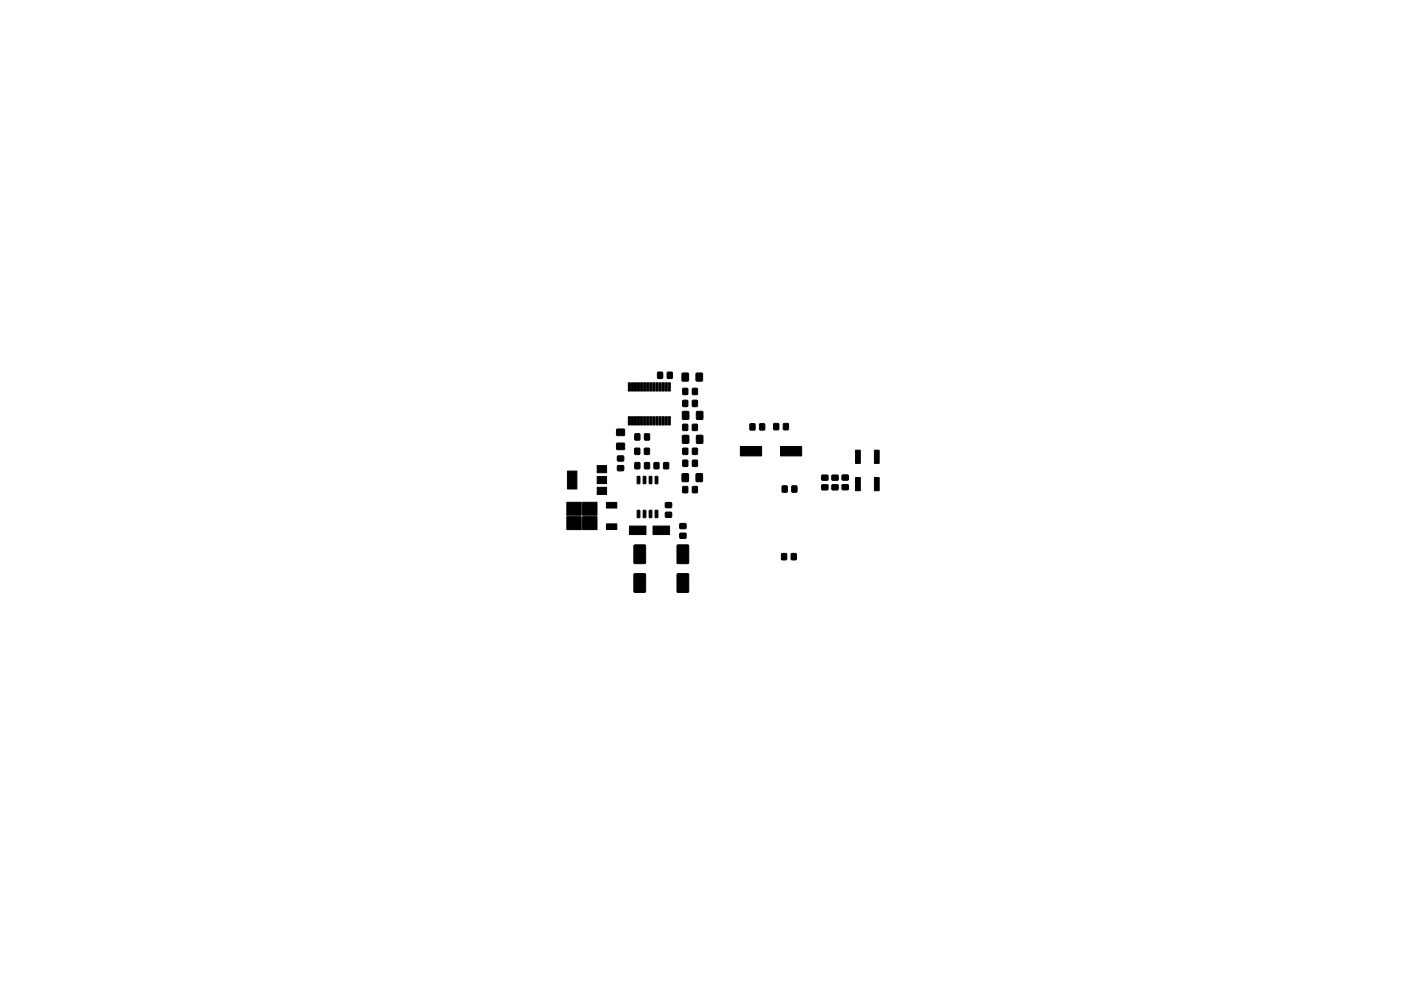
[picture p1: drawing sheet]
<svg xmlns="http://www.w3.org/2000/svg" width="297mm" height="210mm" viewBox="0 0 297 210" stroke-linecap="round" stroke-linejoin="round" font-family="sans-serif">
<g fill="#000" stroke="#000" stroke-width=".21">
<path d="M139.5 79h1l-.1 1.3-1-.1zM141.5 79h1v1.3l-1-.1zM144.6 79.2h1.3v1.6h-1.3zM147.6 79.2h1.3v1.6h-1.3zM120.3 99.9h2v3.8h-2zM126.6 98.8h2v1.5h-2zM130.9 96.8h1.3v1h-1.2zM130.9 98.8h1.3v1h-1.2zM130.8 94.1l1.6-.1v1.3l-1.6 .1zM130.8 91.1h1.6v1.2l-1.6 .1zM133.2 81.2h.5v1.8h-.5zM133.2 88.4h.5v1.8h-.5z"/>
<path d="M133.9 81.2h.4v1.8h-.4zM133.9 88.4h.4v1.8h-.4zM134.5 81.2h.5v1.8h-.5zM134.5 88.4h.5v1.8h-.5zM135.2 81.2h.4v1.8h-.4zM135.2 88.4h.4v1.8h-.4zM134.6 95.1h1v1.3h-1zM134.6 92.1h1v1.2h-1zM134.6 98.2h1v1.2h-1zM135.8 81.2h.5v1.8h-.5zM135.8 88.4h.5v1.8h-.5zM136.5 81.2h.4v1.8h-.4z"/>
<path d="M136.5 88.4h.4v1.8h-.4zM137.1 81.2h.5v1.8h-.5zM137.1 88.4h.5v1.8h-.5zM136.7 95.1h1l-.1 1.3h-1zM136.7 92.1h1v1.2h-1zM136.7 98.2h1v1.2h-1zM137.8 81.2h.4v1.8h-.4zM137.8 88.4h.4v1.8h-.4zM138.4 81.2h.5v1.8h-.5zM138.4 88.4h.5v1.8h-.5zM139.1 81.2h.4v1.8h-.4zM139.1 88.4h.4v1.8h-.4z"/>
<path d="M138.7 98.2h1v1.2h-1zM139.7 81.2h.5v1.8h-.5zM139.7 88.4h.5v1.8h-.5zM140.4 81.2h.4v1.8h-.4zM140.4 88.4h.4v1.8h-.4zM141 81.2h.5v1.8h-.5zM141 88.4h.5v1.8h-.5zM140.7 98.2h1.1l-.1 1.2h-1zM141.7 81.2h.4v1.8h-.4zM141.7 88.4h.4v1.8h-.4zM144.8 90l1 .1v1.2h-1zM144.8 85h1v1.2h-1z"/>
<path d="M144.8 97.7h1v1.2h-1zM144.8 95.1h1v1.3h-1zM144.8 82.4h1v1.3h-1zM144.7 87.3h1.3v1.7l-1.3-.1zM144.7 92.4h1.3v1.6h-1.3zM146.8 90l1 .1v1.2h-1zM146.8 85h1v1.2h-1zM146.8 97.7h1.1l-.1 1.2h-1zM146.8 95.1h1.1l-.1 1.3h-1zM146.8 82.4h1.1l-.1 1.3h-1zM147.7 87.3h1.3v1.7l-1.3-.1zM147.7 92.4h1.3v1.6h-1.3z"/>
<path d="M159 89.9l1.1 .1-.1 1.2h-1zM157 94.7h4.5v2h-4.5zM161.1 89.9l1 .1v1.2h-1zM164.1 89.9h1v1.3l-1-.1zM166.1 89.9h1v1.3l-1-.1zM165.5 94.7h4.5v2h-4.5zM181.4 95.5h1v2.8h-1zM185.4 95.5h1v2.8h-1zM120.2 106.6h3v2.7h-3zM120.2 109.6h3v2.8h-3zM123.5 109.6h3.1v2.8h-3.1zM123.5 106.6h3.1v2.7h-3.1z"/>
<path d="M126.6 101.1h2v1.5h-2zM126.6 103.4h2v1.5h-2zM128.6 111.1h2.2v1.2h-2.2zM128.6 106.6h2.2v1.2h-2.2zM135.1 101.1l.6 .1-.1 1.4-.5-.1zM135.1 108.3l.6 .1-.1 1.4-.5-.1zM134.5 115.7l2.1-.1 .3 .1v3.6l-.1 .3h-2.2l-.2-.1zM136.4 101.1l.5 .1-.1 1.4-.4-.1zM136.4 108.3l.5 .1-.1 1.4-.4-.1zM133.5 111.6h3.5v1.8h-3.5zM137.7 101.1l.5 .1-.1 1.4-.5-.1zM137.7 108.3l.5 .1-.1 1.4-.5-.1z"/>
<path d="M138.9 101.1l.6 .1-.1 1.4-.5-.1zM138.9 108.3l.6 .1-.1 1.4-.5-.1zM138.5 111.6h3.5v1.8h-3.5zM141.1 106.7l1.2-.1 .1 1-1.3 .1zM141.1 108.7h1.2l.1 1h-1.3zM144.2 111.1h1.2v1h-1.2zM144.2 113.2h1.2v1h-1.2zM144.8 103.3h1v1.2h-1zM144.6 100.5l1.3 .1v1.6l-1.3-.1zM143.6 115.7l2.2-.1 .2 .1v3.6l-.1 .3h-2.1l-.2-.1zM146.8 103.3h1v1.2h-1zM147.6 100.5l1.3 .1v1.6l-1.3-.1z"/>
<path d="M165.7 117.5h1.1l-.1 1.2h-1zM165.9 103.1h1v1.3h-1zM167.8 117.5h1v1.2h-1zM167.9 103.1h1v1.3h-1zM174.3 100.8h1.2v1l-1.2 .1zM174.3 102.9h1.2v1h-1.2zM176.4 102.9h1.2l.1 1h-1.3zM176.4 100.8h1.2l.1 1-1.3 .1zM178.6 100.8h1.2v1h-1.2zM178.6 102.9h1.2v1h-1.2zM181.4 101.3h1v2.8h-1zM185.4 101.3h1v2.8h-1z"/>
<path d="M134.5 121.8l2.1-.1 .3 .1v3.6l-.1 .3h-2.2l-.2-.1zM143.6 121.8l2.2-.1 .2 .1v3.6l-.1 .3h-2.1l-.2-.1z"/>
</g>
</svg>
